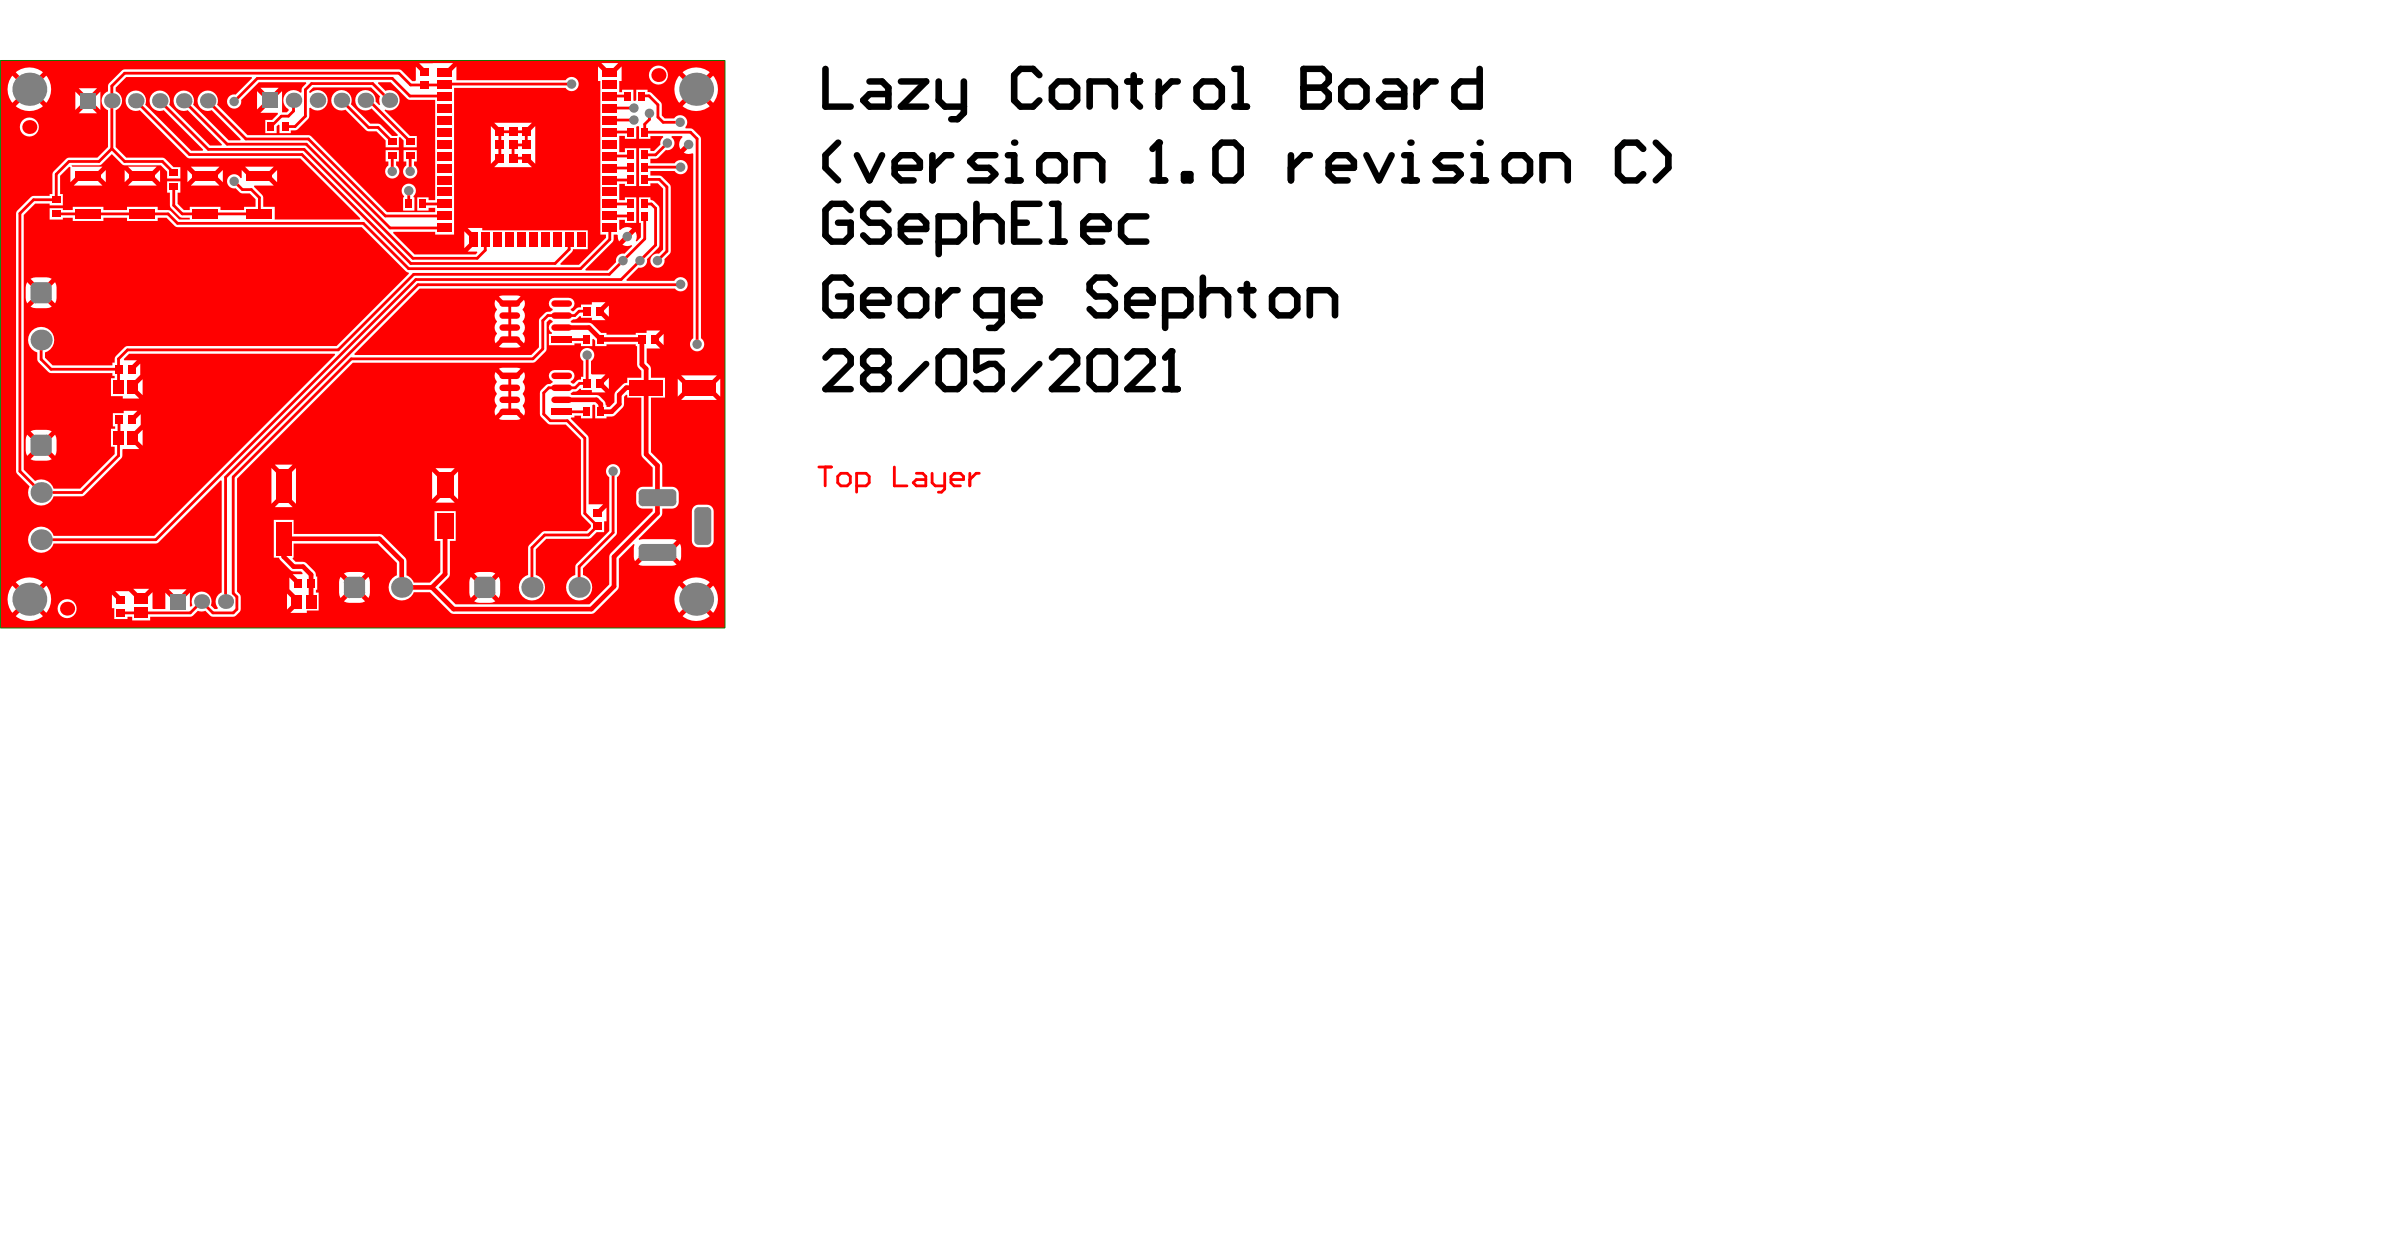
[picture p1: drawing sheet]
<svg xmlns="http://www.w3.org/2000/svg" width="848mm" height="439mm" viewBox="0 0 848 439" stroke-linecap="round" stroke-linejoin="round" font-family="sans-serif">
<g fill="none" stroke="#000" stroke-width="2.3">
<path d="M291.2 24.3v13.3h8.9M306.7 28.7h4.5l2.2 2.3v6.6h-6.7l-2.2-2.2 2.2-2.2h6.7M317.8 28.7h8.9l-8.9 8.9h8.9M331.2 28.7v6.7l2.2 2.2h6.6M340 28.7v11.1l-2.2 2.3h-2.2M366.7 26.5l-2.3-2.2h-4.4l-2.2 2.2v8.9l2.2 2.2h4.4l2.3-2.2M373.3 28.7h4.5l2.2 2.3v4.4l-2.2 2.2h-4.5l-2.2-2.2v-4.4zM384.4 37.6v-8.9h6.7l2.2 2.3v6.6M397.7 28.7h4.5M399.9 26.5v8.9l2.3 2.2M408.8 28.7v8.9M415.5 28.7h-2.2l-4.5 4.5"/>
<path d="M424.4 28.7h4.4l2.2 2.3v4.4l-2.2 2.2h-4.4l-2.3-2.2v-4.4zM435.4 37.6h4.5M435.4 24.3h2.3v13.3M459.9 24.3h6.6l2.2 2.2v2.2l-2.2 2.3 2.2 2.2v2.2l-2.2 2.2h-6.6zM459.9 31h6.6M475.4 28.7h4.4l2.2 2.3v4.4l-2.2 2.2h-4.4l-2.2-2.2v-4.4zM488.7 28.7h4.4l2.3 2.3v6.6h-6.7l-2.2-2.2 2.2-2.2h6.7M499.8 28.7v8.9M506.5 28.7h-2.3l-4.4 4.5M522 24.3v13.3h-6.7l-2.2-2.2v-4.4l2.2-2.3h6.7M295.6 50.3l-4.4 4.5v4.4l4.4 4.4M302.3 54.8l4.4 8.8 4.5-8.8"/>
<path d="M315.6 59.2h8.9v-2.2l-2.2-2.2h-4.5l-2.2 2.2v4.4l2.2 2.2h4.5M328.9 54.8v8.8M335.6 54.8h-2.2l-4.5 4.4M351.1 54.8h-6.6l-2.3 2.2 2.3 2.2h4.4l2.2 2.2-2.2 2.2h-6.7M355.6 54.8h2.2v8.8M368.9 54.8h4.4l2.2 2.2v4.4l-2.2 2.2h-4.4l-2.2-2.2v-4.4zM406.6 52.5l2.2-2.2v13.3M431 50.3h4.4l2.3 2.2v8.9l-2.3 2.2h-4.4l-2.2-2.2v-8.9zM455.4 54.8v8.8M462.1 54.8h-2.2l-4.5 4.4M468.7 59.2h8.9v-2.2l-2.2-2.2h-4.4l-2.3 2.2v4.4l2.3 2.2h4.4M482 54.8l4.5 8.8 4.4-8.8"/>
<path d="M495.4 54.8h2.2v8.8M515.3 54.8h-6.6l-2.2 2.2 2.2 2.2h4.4l2.2 2.2-2.2 2.2h-6.6M519.8 54.8h2.2v8.8M533.1 54.8h4.4l2.2 2.2v4.4l-2.2 2.2h-4.4l-2.2-2.2v-4.4zM579.7 52.5l-2.2-2.2h-4.5l-2.2 2.2v8.9l2.2 2.2h4.5l2.2-2.2M584.1 50.3l4.5 4.5v4.4l-4.5 4.4M300.1 74.1l-2.2-2.2h-4.5l-2.2 2.2v8.9l2.2 2.2h4.5l2.2-2.2v-4.4h-4.5M313.4 74.1l-2.2-2.2h-4.5l-2.2 2.2v2.2l2.2 2.3h4.5l2.2 2.2v2.2l-2.2 2.2h-4.5l-2.2-2.2M344.5 78.6l2.2-2.3h4.4l2.2 2.3v6.6M344.5 71.9v13.3M355.6 63.6h4.4M357.8 78.6h4.4"/>
<path d="M366.7 71.9h-8.9v13.3h8.9M371.1 71.9h2.2v13.3M380 63.6v-8.8h6.6l2.2 2.2v6.6M404.4 76.3h-6.7l-2.2 2.3v4.4l2.2 2.2h6.7M406.6 63.6h4.4M417.7 61.4h2.2v2.2h-2.2zM495.4 63.6h4.4M519.8 63.6h4.4M544.2 63.6v-8.8h6.6l2.3 2.2v6.6M317.8 80.8h8.9v-2.2l-2.2-2.3h-4.4l-2.3 2.3v4.4l2.3 2.2h4.4M331.2 85.2h6.6l2.2-2.2v-4.4l-2.2-2.3h-6.6v13.4M371.1 85.2h4.4"/>
<path d="M382.2 80.8h8.9v-2.2l-2.3-2.3h-4.4l-2.2 2.3v4.4l2.2 2.2h4.4M424.4 97.9v13.4M300.1 100.2l-2.2-2.3h-4.5l-2.2 2.3v8.8l2.2 2.3h4.5l2.2-2.3v-4.4h-4.5M304.5 106.8h8.9v-2.2l-2.2-2.2h-4.5l-2.2 2.2v4.4l2.2 2.3h4.5M320.1 102.4h4.4l2.2 2.2v4.4l-2.2 2.3h-4.4l-2.3-2.3v-4.4zM331.2 102.4v8.9M337.8 102.4h-2.2l-4.4 4.4M353.3 111.3h-6.6l-2.2-2.3v-4.4l2.2-2.2h6.6v11.1l-2.2 2.2h-2.2M357.8 106.8h8.9v-2.2l-2.3-2.2h-4.4l-2.2 2.2v4.4l2.2 2.3h4.4M393.3 100.2l-2.2-2.3h-4.5l-2.2 2.3v2.2l2.2 2.2h4.5l2.2 2.2v2.2l-2.2 2.3h-4.5l-2.2-2.3M397.7 106.8h8.9v-2.2l-2.2-2.2h-4.5l-2.2 2.2v4.4l2.2 2.3h4.5M411 111.3h6.7l2.2-2.3v-4.4l-2.2-2.2h-6.7v13.3"/>
<path d="M424.4 104.6l2.2-2.2h4.4l2.2 2.2v6.7M437.7 102.4h4.4M439.9 100.2v8.8l2.2 2.3M451 102.4h4.4l2.2 2.2v4.4l-2.2 2.3h-4.4l-2.2-2.3v-4.4zM462.1 111.3v-8.9h6.6l2.3 2.2v6.7M291.2 126.2l2.2-2.2h4.5l2.2 2.2v2.2l-8.9 8.9h8.9M306.7 130.6l-2.2-2.2v-2.2l2.2-2.2h4.5l2.2 2.2v2.2l-2.2 2.2M306.7 130.6l-2.2 2.2v2.3l2.2 2.2h4.5l2.2-2.2v-2.3l-2.2-2.2M306.7 130.6h4.5M326.7 128.4l-8.9 8.9M333.4 124h4.4l2.2 2.2v8.9l-2.2 2.2h-4.4l-2.2-2.2v-8.9zM353.3 124h-8.8v6.6l4.4-2.2h2.2l2.2 2.2v4.5l-2.2 2.2h-4.4l-2.2-2.2"/>
<path d="M366.7 128.4l-8.9 8.9M371.1 126.2l2.2-2.2h4.5l2.2 2.2v2.2l-8.9 8.9h8.9M386.6 124h4.5l2.2 2.2v8.9l-2.2 2.2h-4.5l-2.2-2.2v-8.9zM397.7 126.2l2.2-2.2h4.5l2.2 2.2v2.2l-8.9 8.9h8.9M411 137.3h4.5M411 126.2l2.3-2.2v13.3"/>
</g>
<g fill="#000">
<circle cx="459.9" cy="31" r="1.15"/>
<circle cx="357.8" cy="50.3" r="1.15"/>
<circle cx="408.8" cy="50.3" r="1.15"/>
<circle cx="497.6" cy="50.3" r="1.15"/>
<circle cx="522" cy="50.3" r="1.15"/>
<circle cx="413.3" cy="124" r="1.15"/>
</g>
<path d="M.4 21.5h255.2v199.9h-255.2z" fill="none" stroke="#008000" stroke-width=".66"/>
<g fill="#f00">
<path d="M.4 21.5h255.2v199.9h-255.2zM43 24.9l-4.5 4.5-.4 1v1.8a3.6 3.6 0 0 0-2.3 3.3 3.6 3.6 0 0 0 2.3 3.4v13l-3.7 3.7h-10.1l-.9 .4-4.8 4.9-.1 7.6h-1v.6l-6.2 .1-5.5 5.6-.1 91.4 .4 1 4.3 4.4-.3 .9a4.6 4.6 0 0 0 3.1 5.7 4.6 4.6 0 0 0 5.7-3.1l10.5-.1 13.4-13.3 .4-1 .1-2.3h5.8l-2.9-2.9 1.1-1.1-1.1-1.1 3.4-3.4v-3.8l-2.4 2.4-1.1-1.2 2.4-2.4h-4.9v.9h-3.8v4.6h.8v.9h-1.4v6.3h1.3v2.6l-12.2 12.2h-9.4a4.6 4.6 0 0 0-6.5-2.7l-4-4v-89.8l4-4.1h5.1v.7h4.7v-4h-1v-6.5l3.2-3.2 .4 .2v5.3l2.8-2.8 1.2 1.2-2.8 2.8h10.1l-2.7-2.8 .6-.6-.6-.6 2.7-2.7h-10.6l-.2-.4 10.1-.2 4.1-3.8 4 3.8 13.2 .1 2.3 2.3v2.4h4.6v-4h-2.4l-3.4-3.3-13.3-.1-3.7-3.7v-13l.5-.2a3.6 3.6 0 0 0 1.8-3.4 3.6 3.6 0 0 0-2.3-3.1v-1.3l3.7-3.7h44.3l.1 .4-5.8 5.8-.5-.1a2.52 2.52 0 0 0-2.5 2.7 2.52 2.52 0 0 0 2.8 2.3 2.52 2.52 0 0 0 2.2-3l6.2-6.3h16.6l.2 .4-1.6 1.7-.1 1.4-.4 .2a3.6 3.6 0 0 0-5.4 .6 3.6 3.6 0 0 0 1.2 5.3l.1 .3-.7 .7h-1.7v-7.5l-7.6 7.7h6l.2 .4-2.1 2.1h-2.4v4.7h4v-2.4l.6-.6 .4 .1v2.9h4v-1l2-.1 4.4-4.4 .1-3.4 .4-.1a3.6 3.6 0 0 0 5.1-.1 3.6 3.6 0 0 0 0-5 3.6 3.6 0 0 0-5.1-.1l-.4-.1v-.5l1.4-1.4h20.4l3.2 3.2-.3 1.4 .3 1.5-.3 .2-1.3-1.3v-.4a3.6 3.6 0 0 0-4.3-3.6 3.6 3.6 0 0 0-2.6 5 3.6 3.6 0 0 0 5.5 1.4l9.3 9.4-.2 .4h-1.9l-4.4-4.3-3.3-.1-6.8-6.8a3.6 3.6 0 0 0-2.9-5 3.6 3.6 0 0 0-4 4 3.6 3.6 0 0 0 4.9 2.9l7.3 7.2 1 .4h2.7l3.2 3.3v2.4h4.7v-3.5l.4-.2 1.3 1.3v2.4h4.6v-4h-2.4l-8.9-9 .2-.4 .5 .3a3.6 3.6 0 0 0 4.6-3.7 3.6 3.6 0 0 0-5-3.1l-2.7-2.7 .2-.4h4.3l6.3 6.1 9.4 .1v35.4h-2.3v-1h-4v4.7h4v-1h2.3v1.5h-17l-27.2-27-22-.1-10.7-10.8 .2-.4a3.6 3.6 0 0 0-3.3-4.6 3.6 3.6 0 0 0-3.8 4.2 3.6 3.6 0 0 0 5 2.8l10.2 10.2-.1 .4h-4.1l-12.6-12.6a3.6 3.6 0 0 0-2.8-4.9 3.6 3.6 0 0 0-4.1 4 3.6 3.6 0 0 0 5 2.9l12.1 12-.2 .4h-4l-14.4-14.4a3.6 3.6 0 0 0-2.9-4.9 3.6 3.6 0 0 0-4 4 3.6 3.6 0 0 0 4.9 2.9l14 13.9-.2 .4h-4.1l-16.2-16.3a3.6 3.6 0 0 0-2.8-4.9 3.6 3.6 0 0 0-4.1 4 3.6 3.6 0 0 0 5 2.9l17.1 16.9 39.6 .1 21.1 21.1-.2 .4h-30v-4.4h-4l-.1-3.8-3.2-3.3 .1-.4h6.9l-2.8-2.8 .6-.6-.6-.6 2.8-2.7h-10.2l2.8 2.7-1.2 1.2-2.7-2.7v2.8l-.5-.1a2.52 2.52 0 0 0-3.2-1 2.52 2.52 0 0 0-1.4 3 2.52 2.52 0 0 0 2.9 1.7l1.9 1.7 3.1 .1 2.1 2.1v2.7h-4.1v1.1h-8.3v-1.1h-10.8v1.1h-2.1l-2.2-2.2v-3.9h.9v-4h-4.6v4h.9l.1 5 3.8 3.7 3.2 .1v.6h-3.8l-3.4-3.2-4.2-.1v-1.1h-10.8v1.1h-8.3v-1.1h-10.8v1.1h-3.5v-.6h-4.7v4h4.7v-.7h3.5v1.2h10.8v-1.2h8.3v1.2h10.8v-1.2h3.1l3 3 .9 .4h65l15.6 15.5 .9 .4 .2 .4-25.6 25.6h-73.7l-1 .4-3.1 3.1-.4 1v1.3h-.8v1h-21.1l-2.7-2.7v-1.9a4.6 4.6 0 0 0 2.4-7.1 4.6 4.6 0 0 0-7.5 0 4.6 4.6 0 0 0 2.4 7.1l.1 3 4.2 4.2 22.2 .1v1h.8v.8h-1.3v6.4h4.1v.8h5.8l-2.9-2.9 1.1-1.1-1.1-1.1 3.3-3.2v-4l-2.4 2.4-1.2-1.2 2.4-2.4h-4.5l-.1-.4 1.8-1.9h72.6l.1 .4-63.8 63.8h-35.5l-.4-.9a4.6 4.6 0 0 0-7.2-1 4.6 4.6 0 0 0 .8 7.2 4.6 4.6 0 0 0 6.8-2.5l36.6-.1 22.3-22.3 .4 .2v39.4a3.5 3.5 0 0 0-1.3 5.4l-.2 .5h-1l-1.3-1.4 .1-.4a3.5 3.5 0 0 0-3.6-4.4 3.5 3.5 0 0 0-3 4.8l-.5 .5-.4-.1v-4.8l-3.8 3.7-.5-.6-.6 .6-3.8-3.7v5.8l-4.5-.2v-5.8l-2.9 2.9-1.1-1.1-1.1 1.1-3.2-3.2h-4.8l2.4 2.4-1.2 1.1-2.4-2.4v4.9h.8v3.8h4.7v-.8h1.6v1.3h6.4v-1.3h14.1l1-.4 1.7-1.7a3.2 3.2 0 0 0 2.6 0l2.2 2 7.7 .1a3.7 3.7 0 0 0 2.6-2.7l-.1-4.9-1.2-1.3v-39.9l40.9-40.8 64-.1 4.2-4.3 .1-9.9 1-1 1.2 .5v.5a2.01 2.01 0 0 0-1.4 1.7 2.01 2.01 0 0 0 1.2 2l-.2 .4h-.9v4h8.9v-.7h2.4v1h4v-2.4l.4-.2 .6 .6v2h4v-.6h10.3v.6h.4v6.5l.5 1.2 1 1v2.5h-4.9v1.8l-1 .1-.5 .4-2.9 3-.1 3.3-1.7 1.7h-1.1v-.7h-.3v-.3a4.5 4.5 0 0 0-3.3-3.3h-8.7l-.4-.2v-.4l.8-.5 1.3-.1 1.2-1 .4 .1v.4h3.8v.8h4.8l-2.4-2.4 .8-.7-.8-.8 2.4-2.4h-4.8l-.3-.3v-4.4l.4-.4a2.52 2.52 0 0 0-.1-3.6 2.52 2.52 0 0 0-3.7 .3 2.52 2.52 0 0 0 .7 3.7v5.5h-.8v1l-1 .1-1.5 1.3-.4 .1-.8-.5 .1-.4a2.04 2.04 0 0 0 1.2-2.3 2.04 2.04 0 0 0-2-1.7l-5.7 .2a2.03 2.03 0 0 0-1.3 1.9 2.03 2.03 0 0 0 1.4 1.9v.4l-.8 .6-1.1 .1a4.8 4.8 0 0 0-2.6 3v7.5l.4 1 2.7 2.6 6 .1 5.3 5.3v26l.4 1 3.2 3.1v.7l-1.5 1.5h-14.8l-1 .4-4.8 4.9-.1 10.1-1 .4a4.6 4.6 0 0 0-1 7.2 4.6 4.6 0 0 0 7.3-.7 4.6 4.6 0 0 0-2.6-6.9v-9l3.7-3.7h14.9l.9-.4 2-2h2.6v-3.8h.9v-4.8l-2.4 2.4-1.2-1.2 2.4-2.4h-5.1l-.1-23.8-6.3-6.4 .2-.4h1.1v-.7h2.4v1h4v-4.7l.6-.2 .4 .4v4.5h4v-.6l2.4-.2 3.3-3 .5-1.2v-2.6l.7-.8 .4 .2v.9h4.9v19.9l.5 1.2 3.5 3.5v6.8l-4 .1a2.35 2.35 0 0 0-1.8 2.3l.1 3.6a2.35 2.35 0 0 0 2.3 1.7h3.4v1l-14.8 14.8-.5 1.2v9.8l-7 7h-47.2l-5.9-6 3.8-4 .1-12.4h2.1v-10.5h-7.5v10.5h2v11.1l-3.6 3.6h-5.7l-1-1.5-1.6-1v-5.1l-.5-1.2-8.4-8.2-30.9-.1v-5h-7v13.3h1.9l.4 .9 4 3.9 3.3 .1 .6 .6-.2 .4h-3.3l2.4 2.4-1.2 1.1-2.4-2.4v4.2l3.2 3.2-1.1 1.1 1.1 1.1-2.9 2.9h5.8v-.8h4.2v-6.3h-1v-1h.5v-4.7h-.5l-.1-1.3-.4-.6-2.8-2.8-1.2-.5h-2.6l-1.1-1.1 .4-.4v-4.9h29.6l6.8 6.8v4.4a4.6 4.6 0 0 0-1.6 7.5 4.6 4.6 0 0 0 7.6-1.6h5.7l7.1 7.2 1.2 .5 49.3-.1 8.9-9 .1-10.4 5.2-5.2 .4 .2-.2 .5a9.5 9.5 0 0 0 .3 5.4l3.7-3.7 1.2 1.2-3.7 3.7 1.6 .4h10.3l1.6-.4-3.7-3.7 .6-.6-.6-.6 3.7-3.7-1.6-.4h-10.3l-1.3 .3-.2-.4 7.8-7.8 .5-1.2v-1.7l4.1-.1a2.35 2.35 0 0 0 1.8-2.2l-.1-3.6a2.35 2.35 0 0 0-2.3-1.8h-3.5l-.1-8.1-3.9-4.1v-19.2h5v-7h-5l-.1-3.9-1.4-1.5v-5h4.8l-2.4-2.4 .8-.7-.8-.8 2.4-2.4h-4.8v.8h-3.8v.7h-10.3v-.7h-1.9l-3.7-3.4-6.7-.1-.4-.2 .1-.5a1.9 1.9 0 0 1 1.9-.6l1.2-1.1 .5 .1v.5h3.8v.8h4.8l-2.4-2.4 .8-.7-.8-.8 2.4-2.4h-4.8v.8h-3.8v1l-1.2 .1-1.7 1.4-.8-.5 .1-.4a2.04 2.04 0 0 0 1.2-2.3 2.04 2.04 0 0 0-2-1.6l-5.7 .1a2.03 2.03 0 0 0-1.3 1.9 2.03 2.03 0 0 0 1.4 1.9v.4l-.8 .6-1.5 .1a4.8 4.8 0 0 0-2.6 3v9.4l-2.7 2.7h-62.2l-.2-.3 23-23.1h90.1a2.51 2.51 0 0 0 3.8 .2 2.51 2.51 0 0 0-.3-3.8 2.51 2.51 0 0 0-3.7 .9h-16.8l-.1-.4 4.3-4.3 .5 .1a2.5 2.5 0 0 0 2.4-3.1l4.3-4.4 .1-13.5a4.3 4.3 0 0 0-2.3-2.8l-.9-.3v-.8h-4v9h.7v5.1l-1.5 1.5-.3-.3a3.3 3.3 0 0 0-.1-3.2l-4.6 4.6a3.3 3.3 0 0 0 3.2 .1l.2 .4-2.7 2.7a2.49 2.49 0 0 0-3 3l-2.9 2.9h-7.8l-.1-.4 9.6-9.6 .4-.9v-1.7h1.2l.3 .3v1.2l.4 .9 4.6-4.7a3.3 3.3 0 0 0-4.1 .7l-.4-.2v-3.4h2v1h3.9v-9h-3.9v1h-2v-5.7h2v.7h3.9v-13.3h-3.9v1.4h-2v-5.8h2v1.1h3.9v-4.3l.6-.3 .4 .2v4.4h4v-1h4.5l.1 .4-.3 .3a2.46 2.46 0 0 0-.7 2.3l-2.3 2.3h-1.3v-1h-4v13.3h4v-.9h2.6l1.9 1.8v21.6l-1.4 1.4-.6-.1a2.52 2.52 0 0 0-2.5 2.7 2.52 2.52 0 0 0 2.9 2.3 2.52 2.52 0 0 0 2.1-3l1.8-1.8 .4-1v-22.6l-.4-1-3.1-3-3.7-.1v-1.6h8.6a2.51 2.51 0 0 0 3.8 .6 2.51 2.51 0 0 0 0-3.8 2.51 2.51 0 0 0-3.8 .5h-8.6v-1.6l2.4-.1 3.1-3a2.5 2.5 0 0 0 2.8-1.4 2.5 2.5 0 0 0-.8-3.1l.1-.4h3.6l.2 .4-.2 .2a3.3 3.3 0 0 0-.6 4.1l2.3-2.3 1.2 1.2-2.2 2.3a3.2 3.2 0 0 0 2.9 .1l.4 .3v65a2.51 2.51 0 0 0-.6 3.8 2.51 2.51 0 0 0 3.8 0 2.51 2.51 0 0 0-.5-3.8v-70.3l-.4-1-2.3-2.3-1-.4h-1.7l-.1-.4a2.51 2.51 0 0 0-.3-3.7 2.51 2.51 0 0 0-3.7 .6h-3.3l-1-1.1-.1-4.2-3.5-3.6-1.5-.4v-.8h-4v3.6l-.4 .3-.5-.2v-3.7h-4v.8h-1v-3.9h.8v-5.2l-2.6 2.6-1.2-1.2 2.6-2.5h-6l2.6 2.5-1.2 1.2-2.5-2.6v5.2h.8v54.2h2v1.1l-9.6 9.5h-6.4l-.1-.4 4.1-4.1 .4-1h5.2v-6.6h-37.3v-.9h-5.1l2.6 2.6-1.2 1.2-2.6-2.6v6l2.6-2.6 1.2 1.2-2.6 2.6h3.2l.2 .3-.6 .7h-21.6l-7.5-7.6 .1-.4h14.7v1h6.7v-51.8h39.3a2.51 2.51 0 0 0 3.8 .5 2.51 2.51 0 0 0 0-3.7 2.51 2.51 0 0 0-3.8 .5h-38.5v-4.9l-2.6 2.6-1.1-1.2 2.5-2.5h-11.9l2.4 2.4-1.2 1.2-2.4-2.4v4.8l-.3 .3h-1l-3.7-3.7-1-.4h-96.7zM228.9 26.5a3.4 3.4 0 0 0 6.7 0 3.4 3.4 0 0 0-6.7 0zM240.8 25.5l4.8 4.8 4.8-4.8a7.5 7.5 0 0 0-9.6 0zM5.6 25.5l4.8 4.8 4.7-4.8a7.5 7.5 0 0 0-9.5 0zM91.9 31l3.2 3.2 3.2-3.2zM27.8 31.1l3.2 3.3 3.2-3.3zM4.4 26.7a7.5 7.5 0 0 0 0 9.6l4.8-4.8zM251.6 26.7l-4.8 4.8 4.8 4.8a7.5 7.5 0 0 0 0-9.6zM239.6 26.7a7.5 7.5 0 0 0 0 9.6l4.8-4.8zM16.3 26.7l-4.8 4.8 4.8 4.8a7.5 7.5 0 0 0 0-9.6zM90.7 32.1v6.5l3.2-3.2zM26.6 32.3v6.5l3.2-3.3zM35.4 32.3l-3.2 3.2 3.2 3.3zM245.6 32.7l-4.8 4.8a7.5 7.5 0 0 0 9.6 0zM10.4 32.7l-4.8 4.8a7.5 7.5 0 0 0 9.5 0zM31 36.7l-3.2 3.3h6.4zM174.3 43.3l2.6 2.6-1.2 1.2-2.5-2.6v13.3l2.5-2.6 1.2 1.2-2.6 2.6h13.3l-2.5-2.6 1.1-1.2 2.6 2.6v-13.3l-2.6 2.6-1.1-1.2 2.5-2.6zM7 44.8a3.4 3.4 0 0 0 6.7 0 3.4 3.4 0 0 0-6.7 0zM142.4 53v4h.9v1.4a2.51 2.51 0 0 0-.5 3.7 2.51 2.51 0 0 0 3.8 0 2.51 2.51 0 0 0-.5-3.7v-1.4h.9v-4zM136 53v4h1v1.4a2.51 2.51 0 0 0-.5 3.7 2.51 2.51 0 0 0 3.8 0 2.51 2.51 0 0 0-.6-3.7v-1.4h1v-4zM78.6 60l-2.1 2.1 2.1 2.2zM97.8 60l-2.2 2.1 2.2 2.2zM56.5 60l-2.2 2.1 2.2 2.2zM44 60v4.3l2.1-2.2zM37.3 60l-2.1 2.1 2.1 2.2zM66.1 60v4.3l2.2-2.2zM67.3 58.8l2.7 2.7-.5 .6 .5 .6-2.7 2.8h10.1l-2.7-2.8 .6-.6-.6-.6 2.7-2.7zM45.2 58.8l2.7 2.7-.6 .6 .6 .6-2.7 2.8h10.1l-2.8-2.8 .6-.6-.6-.6 2.8-2.7zM142.4 65.5a2.49 2.49 0 0 0 .2 3.7l-.2 .4h-.2v4.7h4v-4.7h-.2l-.2-.4a2.51 2.51 0 0 0 .3-3.6 2.51 2.51 0 0 0-3.7-.1zM10.8 98.4l3.7 3.7 3.7-3.8a11.4 11.4 0 0 0-6.5-.3zM19.4 99.5l-3.7 3.8 3.8 3.6a11.4 11.4 0 0 0 .3-6.4zM9.6 99.5v.1a11.4 11.4 0 0 0-.4 6.5l.4 .9 3.7-3.7zM174.8 105.8a3.3 3.3 0 0 0 .5 3.5 3.1 3.1 0 0 0 0 4.2 3.1 3.1 0 0 0 0 4.3 2.83 2.83 0 0 0-.5 3.3l1.9-1.9 1.2 1.2-1.9 1.9 .6 .2 5.7 .1 1.4-.3-2-1.9 1.2-1.2 1.9 1.9a3.3 3.3 0 0 0-.5-3.5 3.1 3.1 0 0 0 0-4.3 3.1 3.1 0 0 0 0-4.2 2.83 2.83 0 0 0 .5-3.3l-1.9 1.9-1.2-1.2 2-1.9-.6-.3-5.8-.1-1.3 .4 1.9 1.9-1.2 1.2zM14.5 104.5l-3.6 3.7a11.4 11.4 0 0 0 6.4 .4l.9-.4zM214.8 107.8l-2 2 2 2zM234.1 117.8l-2 2 2 2zM176 130.1l1.9 1.9-1.2 1.2-1.9-2a3.1 3.1 0 0 0 .5 3.5 3.2 3.2 0 0 0 0 4.2 3.2 3.2 0 0 0 0 4.3l-.1 .3a2.75 2.75 0 0 0-.4 3.1l1.9-1.9 1.2 1.2-1.9 1.9 .6 .2 5.7 .1 1.4-.3-2-1.9 1.2-1.2 1.9 1.9a3.1 3.1 0 0 0-.4-3.4 3.2 3.2 0 0 0 0-4.3 3.2 3.2 0 0 0 0-4.2l.1-.3a2.75 2.75 0 0 0 .3-3.2l-1.9 2-1.2-1.2 2-1.9-1.4-.4h-5zM214.8 133.3l-2 2 2 1.9zM50.3 133.8l-2.8 2.8 2.8 2.8zM239.1 133.6v6.3l3.2-3.1zM254.1 133.6l-3.2 3.2 3.2 3.1zM240.3 132.4l3.7 3.8-.6 .6 .6 .5-3.7 3.8h12.6l-3.7-3.8 .6-.5-.6-.6 3.7-3.8zM10.8 152.2l3.7 3.7 3.7-3.8a11.4 11.4 0 0 0-6.5-.3zM50.3 151.6l-2.8 2.8 2.8 2.8zM9.6 153.4a11.4 11.4 0 0 0-.4 6.5l.4 .9 3.7-3.7zM19.4 153.4l-3.7 3.7 3.8 3.6a11.4 11.4 0 0 0 .3-6.4zM14.5 158.3l-3.6 3.7a11.4 11.4 0 0 0 6.4 .4l.9-.4zM96.9 163.9l3.2 3.2 3.1-3.2zM153.6 165.2l3.4 3.4 3.4-3.4zM152.4 166.3v9.8l4-3.9 .6 .5 .6-.5 4 3.9v-9.8l-4 4-.6-.6-.6 .6zM157 173.9l-3.4 3.4h6.8zM95.8 165.1v12.6l3.7-3.7 .6 .6 .6-.6 3.7 3.7v-12.6l-3.7 3.7-.6-.6-.6 .6zM100.1 175.8l-3.2 3.1h6.3zM244.8 178.7l-.7 1.7v10.3a2.35 2.35 0 0 0 2.3 2.4h3a2.35 2.35 0 0 0 2.4-2.4v-10.3a2.35 2.35 0 0 0-2.4-2.3h-3.6zM239.9 191.8l-3.1 3.1 3.1 3.1a8.9 8.9 0 0 0 0-6.2zM167.3 202.3l3.7 3.7 3.7-3.7a11.4 11.4 0 0 0-6.5-.4zM121.3 202.3l3.8 3.7 3.6-3.7a11.4 11.4 0 0 0-6.4-.4zM5.6 205.4l4.8 4.8 4.7-4.8a7.5 7.5 0 0 0-9.5 0zM240.8 205.4l4.8 4.8 4.8-4.8a7.5 7.5 0 0 0-9.6 0zM47 207.7l2.8 2.8 2.8-2.8zM175.9 203.5l-3.7 3.7 3.8 3.7a11.4 11.4 0 0 0 .3-6.5zM166.1 203.5l-.1 .1a11.4 11.4 0 0 0-.3 6.4l.4 1 3.7-3.8zM130 203.5l-3.8 3.7 3.8 3.7a11.4 11.4 0 0 0 .4-6.5zM120.2 203.5l-.1 .1a11.4 11.4 0 0 0-.4 6.4l.5 1 3.7-3.8zM59.5 207.9l3.2 3.1 3.1-3.1zM214.5 164.5a2.51 2.51 0 0 0 .4 3.9v18.9l-11.6 11.6-.4 1v2.9a4.6 4.6 0 0 0-2.3 7.1 4.6 4.6 0 0 0 7.4 0 4.6 4.6 0 0 0-2.3-7.1v-2.3l11.8-12.1 .1-20a2.51 2.51 0 0 0 .6-3.7 2.51 2.51 0 0 0-3.7-.2zM171 208.4l-3.6 3.8a11.4 11.4 0 0 0 6.4 .3l.9-.4zM125.1 208.4l-3.7 3.8a11.4 11.4 0 0 0 6.5 .3l.9-.4zM101.3 209.4v5.6l2.8-2.8zM4.4 206.6a7.5 7.5 0 0 0 0 9.6l4.8-4.8zM239.6 206.6a7.5 7.5 0 0 0 0 9.6l4.8-4.8zM16.3 206.6l-4.8 4.8 4.8 4.8a7.5 7.5 0 0 0 0-9.6zM251.6 206.6l-4.8 4.8 4.8 4.8a7.5 7.5 0 0 0 0-9.6zM20.3 214.7a3.4 3.4 0 0 0 6.7 0 3.4 3.4 0 0 0-6.7 0zM245.6 212.6l-4.8 4.8a7.5 7.5 0 0 0 9.6 0zM10.4 212.6l-4.8 4.8a7.5 7.5 0 0 0 9.5 0z"/>
<circle cx="19.8" cy="75.5" r=".49"/>
</g>
<path d="M144.9 30h5M156.9 29.7l-.4 .3M99.3 41h2.5M107.7 41l-3.6 3.6M176.3 46.5v4.6M185.7 46.5v4.6M85.5 66.9h3.2M179.8 107.1v4.2M204.3 109.8l-1.5 1.5M193.6 136.8l-1.8 1.8M179.8 141v4.3" fill="none" stroke="#f00" stroke-width=".99"/>
<circle cx="201.6" cy="29.7" r=".49" fill="#f00"/>
<g fill="none" stroke="#f00" stroke-width=".99">
<path d="M47.9 35.5l19 19h39.6l38.4 38.5h50.9l5-5v-3.4M56.4 35.5l17.1 17.2h33.8l38.4 38.4h22.6l2.9-2.8v-3.7M64.8 35.5l15.3 15.4h27.9l29.6 29.5h19.3M73.3 35.5l13.5 13.5h22l27.1 27.2h21M103.5 35.4v3.8l-1.7 1.8M120.5 35.4l9.6 9.6h3.3l5 5M128.9 35.4h1.2l14.6 14.6M137.4 35.4l-5.9-5.9h-21.6l-2.2 2.2v9.3M144.9 30l-4.2-4.2h-96.7l-4.5 4.6v22M149.9 30h6.6M156.9 33.9h-12.3l-6.2-6.2h-47.6l-8.2 8.1M156.9 29.7h44.7"/>
<path d="M215.1 33.9l6.4 .1M215.1 38.1h8.6M227.4 33.8h1.5l3.2 3.2v4.3l1.8 1.8h6M229.1 40v2.1l-1.7 1.7v2.8h16.2l2.3 2.4v72.4M39.5 52.4l-4.6 4.6h-10.6l-4.5 4.5v9h-8l-4.8 4.8v90.9l7.5 7.5h14.3l13-13 .2-12.6M39.5 52.4l4.5 4.6h13.3l4 4M99.3 41l-3.7 3.6M100.6 44.6h3.5M138.4 55v5.5M144.7 55v5.5M176.3 51.1v4.7M176.3 46.5h9.4"/>
<path d="M185.7 51.1h-4.7v4.7h4.7M215.1 59.3h7.3M215.1 55h7.3M215.1 46.6h7.3M215.1 42.3h8.6M227.4 59h12.7M235.4 50.5l-4.1 4.1h-3.9M19.8 75.5h39.5l3.3 3.3h65.6l16 16h60.6l10.3-10.3v-4.1M61.3 66v6.5l3 3h27.2v-5.8l-2.8-2.8M82.6 64l2.9 2.9M144.2 67.3v4.7M149.2 72h7.7"/>
<path d="M215.1 76.2l7.4 .1M215.1 72h7.3M215.1 63.5h7.3M227.4 76.3v8l-12.4 12.5h-69.1l-26.6 26.6h-74.3l-3.2 3.2v10M227.4 72h2.4l1.5 1.5v13l-12.2 12.1h-72.4l-91.7 91.8h-40.5M227.4 63.3h5.2l2.7 2.7v22.6l-3.4 3.4M14.5 119.9v6.9l3.5 3.5h23.8M179.8 111.3v8.5M198.1 119.8h8.9M202.8 111.3h-9.5l-1.8 1.8v10l-3.5 3.5h-64.1l-41.6 41.7v41l1.3 1.3v4.3l-1.3 1.3h-7.2l-4-4-4 4h-24.5M204.3 109.8h2.8M207 119.8h.1"/>
<path d="M240.1 100.3l-92.6 .1-67.9 68v43.8M179.8 132.6v8.4M191.8 138.6v7.5l2.3 2.3h6l6.2 6.2v26.5l4.4 4.5M207.1 125.3v10h-2.6l-1.6 1.5h-9.3M198.1 145.3h8.9M207 145.3h.1M216.3 166.2v21.7l-12 12v7.3M288.9 164.7h4.4M291.1 164.7v6.7M296.6 167h2.3l1.1 1.1v2.2l-1.1 1.1h-2.3l-1.1-1.1v-2.2zM302.2 171.4h3.3l1.1-1.1v-2.2l-1.1-1.1h-3.3v6.6M315.5 164.7v6.7h4.4"/>
<path d="M323.3 167h2.2l1.1 1.1v3.3h-3.3l-1.1-1.1 1.1-1.1h3.3M328.8 167v3.3l1.1 1.1h3.4M333.3 167v5.5l-1.1 1.1h-1.2M335.5 169.2h4.4v-1.1l-1.1-1.1h-2.2l-1.1 1.1v2.2l1.1 1.1h2.2M342.1 167v4.4M345.5 167h-1.1l-2.3 2.2M210.7 185.6h.1M210.7 185.6l-3.1 3.1h-15.4l-4.5 4.5v14"/>
</g>
<path d="M198.1 115.6h9.7l4.2 4.1M212 119.8h14.4v8.8l1.5 1.5v30.1l4 4v16.9l-15.3 15.3v10.5l-8 8h-48.6l-7.6-7.7M212 119.7v.1M227.9 136.8h-6.9l-2.5 2.5v3.3l-2.7 2.7h-3.8v-2.7l-1.6-1.6h-12.3M157 185.6v17l-4.6 4.6M152.4 207.2h-10.7v-9.3l-7.8-7.8h-33.8v6.3l3.5 3.5h3.3l2.8 2.8v9.5" fill="none" stroke="#f00" stroke-width="1.6"/>
<g fill="#808080">
<path d="M16.4 159h1.9zM16.4 159h1.9l-.3 .9-1.1 .9h-.5z"/>
<path d="M16.4 153.3v1.9zM16.4 153.3l1.3 .6 .6 1.3h-1.9z"/>
<path d="M10.8 155.2h1.8zM11.3 153.9l1.3-.6v1.9h-1.8z"/>
<path d="M12.6 159v1.8zM10.8 159h1.8v1.8l-1.3-.5z"/>
<path d="M16.4 105.2h1.9zM16.4 105.2h1.9l-.3 .9-1.1 .9h-.5z"/>
<path d="M16.4 99.5v1.9zM16.4 99.5l1.3 .6 .6 1.3h-1.9z"/>
<path d="M10.8 101.4h1.8zM11.3 100.1l1.3-.6v1.9h-1.8z"/>
<path d="M12.6 105.2v1.8zM10.8 105.2h1.8v1.8l-1.3-.5z"/>
<path d="M172.9 203.5v1.8zM172.9 203.5l1.3 .5 .6 1.3h-1.9z"/>
<path d="M167.3 205.3h1.8zM167.8 204l1.3-.5v1.8h-1.8z"/>
<path d="M169.1 209.1v1.9zM167.3 209.1h1.8v1.9l-1.3-.6z"/>
<path d="M172.9 209.1h1.9zM172.9 209.1h1.9l-.3 .9-1.1 .9-.5 .1z"/>
<path d="M249.4 190.7h1.5zM249.4 190.7h1.5a1.5 1.5 0 0 1-1.5 1.5z"/>
<path d="M249.4 178.9v1.5zM249.4 178.9a1.5 1.5 0 0 1 1.5 1.5h-1.5z"/>
<path d="M244.9 180.4h1.5zM245.5 179.2l.9-.3v1.5h-1.5z"/>
<path d="M246.4 190.7v1.5zM244.9 190.7h1.5v1.5a1.5 1.5 0 0 1-1.5-1.5z"/>
<path d="M126.9 203.5v1.8zM126.9 203.5l1.4 .5 .5 1.3h-1.9z"/>
<path d="M121.3 205.3h1.9zM121.9 204l1.3-.5v1.8h-1.9z"/>
<path d="M123.2 209.1v1.9zM121.3 209.1h1.9v1.9l-1.3-.6z"/>
<path d="M126.9 209.1h1.9zM126.9 209.1h1.9l-.3 .9-1.1 .9-.5 .1z"/>
<path d="M226.8 177.1v1.5zM225.3 177.1h1.5v1.5a1.5 1.5 0 0 1-1.5-1.5z"/>
<path d="M237.1 177.1h1.5zM237.1 177.1h1.5a1.5 1.5 0 0 1-1.5 1.5z"/>
<path d="M237.1 172.6v1.5zM237.1 172.6a1.5 1.5 0 0 1 1.5 1.5h-1.5z"/>
<path d="M225.3 174.1h1.5zM225.9 172.9l.9-.3v1.5h-1.5z"/>
<path d="M226.8 196.4v1.5zM225.3 196.4h1.5v1.5a1.5 1.5 0 0 1-1.5-1.5z"/>
<path d="M237.1 196.4h1.5zM237.1 196.4h1.5a1.5 1.5 0 0 1-1.5 1.5z"/>
<path d="M237.1 191.9v1.5zM237.1 191.9a1.5 1.5 0 0 1 1.5 1.5h-1.5z"/>
<path d="M225.3 193.4h1.5zM225.9 192.2l.9-.3v1.5h-1.5z"/>
<circle cx="239.9" cy="43.1" r="1.67"/>
<circle cx="144.2" cy="67.3" r="1.67"/>
<circle cx="229.1" cy="40" r="1.67"/>
<circle cx="219.8" cy="92" r="1.67"/>
<circle cx="242.9" cy="51" r="1.67"/>
<circle cx="221.3" cy="83.5" r="1.67"/>
<circle cx="223.6" cy="38.1" r="1.67"/>
<circle cx="231.9" cy="92" r="1.67"/>
<circle cx="225.8" cy="92" r="1.67"/>
<circle cx="235.4" cy="50.5" r="1.67"/>
<circle cx="240.1" cy="100.3" r="1.67"/>
<circle cx="240.1" cy="59" r="1.67"/>
<circle cx="82.6" cy="35.8" r="1.67"/>
<circle cx="82.6" cy="64" r="1.67"/>
<circle cx="144.7" cy="60.5" r="1.67"/>
<circle cx="138.4" cy="60.5" r="1.67"/>
<circle cx="223.6" cy="42.3" r="1.67"/>
<circle cx="201.6" cy="29.7" r="1.67"/>
<circle cx="207.1" cy="125.3" r="1.67"/>
<circle cx="245.9" cy="121.4" r="1.67"/>
<circle cx="216.3" cy="166.2" r="1.67"/>
<circle cx="79.6" cy="212.2" r="2.63"/>
<circle cx="120.5" cy="35.4" r="2.72"/>
<circle cx="10.4" cy="211.4" r="5.9"/>
<circle cx="14.5" cy="190.4" r="3.7"/>
<circle cx="141.7" cy="207.2" r="3.7"/>
<circle cx="187.7" cy="207.2" r="3.7"/>
<circle cx="245.6" cy="211.4" r="5.9"/>
<circle cx="14.5" cy="173.7" r="3.7"/>
<circle cx="14.5" cy="119.9" r="3.7"/>
<circle cx="10.4" cy="31.5" r="5.9"/>
<circle cx="39.5" cy="35.5" r="2.72"/>
<circle cx="64.8" cy="35.5" r="2.72"/>
<circle cx="56.4" cy="35.5" r="2.72"/>
<circle cx="103.5" cy="35.4" r="2.72"/>
<circle cx="112" cy="35.4" r="2.72"/>
<circle cx="137.4" cy="35.4" r="2.72"/>
<circle cx="245.6" cy="31.5" r="5.9"/>
<circle cx="71.1" cy="212.2" r="2.63"/>
<circle cx="204.3" cy="207.2" r="3.7"/>
<circle cx="73.3" cy="35.5" r="2.72"/>
<circle cx="47.9" cy="35.5" r="2.72"/>
<circle cx="128.9" cy="35.4" r="2.72"/>
</g>
<g fill="#808080">
<path d="M12.6 153.3h3.8l1.9 1.9v3.8l-1.9 1.8h-3.8l-1.8-1.8v-3.8z" fill-rule="evenodd"/>
<path d="M12.6 99.5h3.8l1.9 1.9v3.8l-1.9 1.8h-3.8l-1.8-1.8v-3.8z" fill-rule="evenodd"/>
<path d="M60 209.6h5.3v5.3h-5.3z" fill-rule="evenodd"/>
<path d="M169.1 203.5h3.8l1.9 1.8v3.8l-1.9 1.9h-3.8l-1.8-1.9v-3.8z" fill-rule="evenodd"/>
<path d="M246.4 178.9h3l1.5 1.5v10.3l-1.5 1.5h-3l-1.5-1.5v-10.3z" fill-rule="evenodd"/>
<path d="M28.2 32.8h5.5v5.5h-5.5z" fill-rule="evenodd"/>
<path d="M92.3 32.6h5.5v5.5h-5.5z" fill-rule="evenodd"/>
<path d="M123.2 203.5h3.7l1.9 1.8v3.8l-1.9 1.9h-3.7l-1.9-1.9v-3.8z" fill-rule="evenodd"/>
<path d="M226.8 172.6h10.3l1.5 1.5v3l-1.5 1.5h-10.3l-1.5-1.5v-3z" fill-rule="evenodd"/>
<path d="M226.8 191.9h10.3l1.5 1.5v3l-1.5 1.5h-10.3l-1.5-1.5v-3z" fill-rule="evenodd"/>
</g>
<g fill="#f00">
<path d="M18.3 74.3h3v2.3h-3z" fill-rule="evenodd"/>
<path d="M18.3 69.3h3v2.3h-3z" fill-rule="evenodd"/>
<path d="M45 134.3h3.6v4.6h-3.6z" fill-rule="evenodd"/>
<path d="M45.1 128.8h2.7v3h-2.7z" fill-rule="evenodd"/>
<path d="M103.7 204.2h2.7v3h-2.7z" fill-rule="evenodd"/>
<path d="M179.5 54.3h3v3h-3z" fill-rule="evenodd"/>
<path d="M205.8 133.8h2.7v3h-2.7z" fill-rule="evenodd"/>
<path d="M205.8 108.3h2.7v3h-2.7z" fill-rule="evenodd"/>
<path d="M212.6 74.7h5v3h-5z" fill-rule="evenodd"/>
<path d="M212.6 66.2h5v3h-5z" fill-rule="evenodd"/>
<path d="M212.6 62h5v3h-5z" fill-rule="evenodd"/>
<path d="M212.6 53.5h5v3h-5z" fill-rule="evenodd"/>
<path d="M212.6 40.8h5v3h-5z" fill-rule="evenodd"/>
<path d="M212.6 32.4h5v3h-5z" fill-rule="evenodd"/>
<path d="M212.6 28.2h5v3h-5z" fill-rule="evenodd"/>
<path d="M221.3 74.8h2.3v3h-2.3z" fill-rule="evenodd"/>
<path d="M221.3 61.8h2.3v3h-2.3z" fill-rule="evenodd"/>
<path d="M221.3 53.1h2.3v3h-2.3z" fill-rule="evenodd"/>
<path d="M220.3 32.5h2.3v3h-2.3z" fill-rule="evenodd"/>
<path d="M226.3 74.8h2.3v3h-2.3z" fill-rule="evenodd"/>
<path d="M226.3 61.8h2.3v3h-2.3z" fill-rule="evenodd"/>
<path d="M226.3 53.1h2.3v3h-2.3z" fill-rule="evenodd"/>
<path d="M45 152.1h3.6v4.6h-3.6z" fill-rule="evenodd"/>
<path d="M45.3 146.6h2.7v3h-2.7z" fill-rule="evenodd"/>
<path d="M97.4 184.2h5.4v11.7h-5.4z" fill-rule="evenodd"/>
<path d="M99.4 43.1h2.4v3h-2.4z" fill-rule="evenodd"/>
<path d="M148 70.5h2.4v3h-2.4z" fill-rule="evenodd"/>
<path d="M165.5 82.1h3v5h-3z" fill-rule="evenodd"/>
<path d="M173.9 82.1h3v5h-3z" fill-rule="evenodd"/>
<path d="M178.1 82.1h3v5h-3z" fill-rule="evenodd"/>
<path d="M179.5 45h3v3h-3z" fill-rule="evenodd"/>
<path d="M179.5 49.6h3v3h-3z" fill-rule="evenodd"/>
<path d="M186.6 82.1h3v5h-3z" fill-rule="evenodd"/>
<path d="M199.3 82.1h3v5h-3z" fill-rule="evenodd"/>
<path d="M205.8 143.8h2.3v3h-2.3z" fill-rule="evenodd"/>
<path d="M205.8 118.3h2.3v3h-2.3z" fill-rule="evenodd"/>
<path d="M212.6 70.5h5v3h-5z" fill-rule="evenodd"/>
<path d="M212.6 78.9h5v3h-5z" fill-rule="evenodd"/>
<path d="M212.6 57.8h5v3h-5z" fill-rule="evenodd"/>
<path d="M212.6 45.1h5v3h-5z" fill-rule="evenodd"/>
<path d="M212.6 49.3h5v3h-5z" fill-rule="evenodd"/>
<path d="M212.6 36.6h5v3h-5z" fill-rule="evenodd"/>
<path d="M212.6 23.9h5v3h-5z" fill-rule="evenodd"/>
<path d="M221.3 70.5h2.3v3h-2.3z" fill-rule="evenodd"/>
<path d="M221.3 45.1h2.3v3h-2.3z" fill-rule="evenodd"/>
<path d="M221.3 57.5h2.3v3h-2.3z" fill-rule="evenodd"/>
<path d="M226.3 70.5h2.3v3h-2.3z" fill-rule="evenodd"/>
<path d="M226.3 45.1h2.3v3h-2.3z" fill-rule="evenodd"/>
<path d="M226.3 57.5h2.3v3h-2.3z" fill-rule="evenodd"/>
<path d="M97.4 165.6h5.3v11.6h-5.3z" fill-rule="evenodd"/>
<path d="M41.2 214.9h2.9v2.7h-2.9z" fill-rule="evenodd"/>
<path d="M41.2 210.2h2.9v2.7h-2.9z" fill-rule="evenodd"/>
<path d="M40 134.3h3.6v4.6h-3.6z" fill-rule="evenodd"/>
<path d="M40.5 128.8h2.6v3h-2.6z" fill-rule="evenodd"/>
<path d="M26.5 73.8h9.2v3.3h-9.2z" fill-rule="evenodd"/>
<path d="M26.5 60.5h9.2v3.3h-9.2z" fill-rule="evenodd"/>
<path d="M47.5 209.4h4.6v3.7h-4.6z" fill-rule="evenodd"/>
<path d="M59.8 59.8h3v2.3h-3z" fill-rule="evenodd"/>
<path d="M86.9 73.8h9.2v3.3h-9.2z" fill-rule="evenodd"/>
<path d="M86.9 60.5h9.2v3.3h-9.2z" fill-rule="evenodd"/>
<path d="M108.4 204.2h2.7v3h-2.7z" fill-rule="evenodd"/>
<path d="M143.2 53.8h3v2.3h-3z" fill-rule="evenodd"/>
<path d="M136.9 53.8h3v2.3h-3z" fill-rule="evenodd"/>
<path d="M143.2 48.8h3v2.3h-3z" fill-rule="evenodd"/>
<path d="M136.9 48.8h3v2.3h-3z" fill-rule="evenodd"/>
<path d="M174.8 54.3h3v3h-3z" fill-rule="evenodd"/>
</g>
<path d="M195.6 115.6h5M195.6 111.3h5M195.6 136.8h5" fill="none" stroke="#f00" stroke-width="2.3"/>
<g fill="#f00">
<path d="M184.2 54.3h3v3h-3z" fill-rule="evenodd"/>
<path d="M209.3 184.2h3v2.7h-3z" fill-rule="evenodd"/>
<path d="M210.5 133.8h2.6v3h-2.6z" fill-rule="evenodd"/>
<path d="M222.1 134.1h11.7v5.3h-11.7z" fill-rule="evenodd"/>
<path d="M210.5 108.3h2.6v3h-2.6z" fill-rule="evenodd"/>
<path d="M225.3 32.5h2.3v3h-2.3z" fill-rule="evenodd"/>
<path d="M240.8 134.1h11.6v5.3h-11.6z" fill-rule="evenodd"/>
<path d="M40 152.1h3.6v4.7h-3.6z" fill-rule="evenodd"/>
<path d="M40.7 146.6h2.6v3h-2.6z" fill-rule="evenodd"/>
<path d="M47.5 214.4h4.6v3.7h-4.6z" fill-rule="evenodd"/>
<path d="M59.8 64.8h3v2.3h-3z" fill-rule="evenodd"/>
<path d="M94.4 43.1h2.4v3h-2.4z" fill-rule="evenodd"/>
<path d="M102.9 209.9h3.7v4.7h-3.7z" fill-rule="evenodd"/>
<path d="M107.9 209.9h3.7v4.7h-3.7z" fill-rule="evenodd"/>
<path d="M143 70.5h2.4v3h-2.4z" fill-rule="evenodd"/>
<path d="M148.4 28.7h3v2.6h-3z" fill-rule="evenodd"/>
<path d="M148.4 24h3v2.7h-3z" fill-rule="evenodd"/>
<path d="M169.7 82.1h3v5h-3z" fill-rule="evenodd"/>
<path d="M174.8 45h3v3h-3z" fill-rule="evenodd"/>
<path d="M174.8 49.6h3v3h-3z" fill-rule="evenodd"/>
<path d="M194.5 144.1h7.3v2.3h-7.3z" fill-rule="evenodd"/>
<path d="M194.5 118.6h7.3v2.4h-7.3z" fill-rule="evenodd"/>
</g>
<g fill="#f00">
<circle cx="10.4" cy="44.8" r="2.47"/>
<circle cx="23.7" cy="214.7" r="2.47"/>
</g>
<path d="M195.6 107.1h5M195.6 132.6h5M195.6 141h5" fill="none" stroke="#f00" stroke-width="2.3"/>
<g fill="#f00">
<path d="M182.4 82.1h3v5h-3z" fill-rule="evenodd"/>
<path d="M190.8 82.1h3v5h-3z" fill-rule="evenodd"/>
<path d="M195.1 82.1h3v5h-3z" fill-rule="evenodd"/>
<path d="M203.5 82.1h3v5h-3z" fill-rule="evenodd"/>
<path d="M184.2 45h3v3h-3z" fill-rule="evenodd"/>
<path d="M184.2 49.6h3v3h-3z" fill-rule="evenodd"/>
<path d="M209.3 179.6h3v2.6h-3z" fill-rule="evenodd"/>
<path d="M210.8 143.8h2.3v3h-2.3z" fill-rule="evenodd"/>
<path d="M225.1 118.3h2.7v3h-2.7z" fill-rule="evenodd"/>
<path d="M229.8 118.3h2.6v3h-2.6z" fill-rule="evenodd"/>
<path d="M210.8 118.3h2.3v3h-2.3z" fill-rule="evenodd"/>
<path d="M67.8 73.8h9.1v3.3h-9.1z" fill-rule="evenodd"/>
<path d="M45.6 73.8h9.2v3.3h-9.2z" fill-rule="evenodd"/>
<path d="M67.8 60.5h9.1v3.3h-9.1z" fill-rule="evenodd"/>
<path d="M45.6 60.5h9.2v3.3h-9.2z" fill-rule="evenodd"/>
</g>
<path d="M177.3 115.6h5M177.3 111.3h5M177.3 136.8h5" fill="none" stroke="#f00" stroke-width="2.3"/>
<g fill="#f00">
<path d="M154.4 74.7h5v3h-5z" fill-rule="evenodd"/>
<path d="M154.4 66.2h5v3h-5z" fill-rule="evenodd"/>
<path d="M154.4 62h5v3h-5z" fill-rule="evenodd"/>
<path d="M154.4 53.5h5v3h-5z" fill-rule="evenodd"/>
<path d="M154.4 40.8h5v3h-5z" fill-rule="evenodd"/>
<path d="M154.4 32.4h5v3h-5z" fill-rule="evenodd"/>
<path d="M154.4 28.2h5v3h-5z" fill-rule="evenodd"/>
<path d="M154.1 181.2h5.8v8.8h-5.8z" fill-rule="evenodd"/>
</g>
<path d="M177.3 119.8h5M177.3 107.1h5M177.3 132.6h5M177.3 145.3h5M177.3 141h5" fill="none" stroke="#f00" stroke-width="2.3"/>
<g fill="#f00">
<path d="M154.4 70.5h5v3h-5z" fill-rule="evenodd"/>
<path d="M154.4 78.9h5v3h-5z" fill-rule="evenodd"/>
<path d="M154.4 36.6h5v3h-5z" fill-rule="evenodd"/>
<path d="M154.4 45.1h5v3h-5z" fill-rule="evenodd"/>
<path d="M154.4 57.8h5v3h-5z" fill-rule="evenodd"/>
<path d="M154.4 49.3h5v3h-5z" fill-rule="evenodd"/>
<path d="M154.4 23.9h5v3h-5z" fill-rule="evenodd"/>
<path d="M154.1 166.8h5.8v8.9h-5.8z" fill-rule="evenodd"/>
</g>
<circle cx="232.3" cy="26.5" r="2.47" fill="#f00"/>
</svg>
